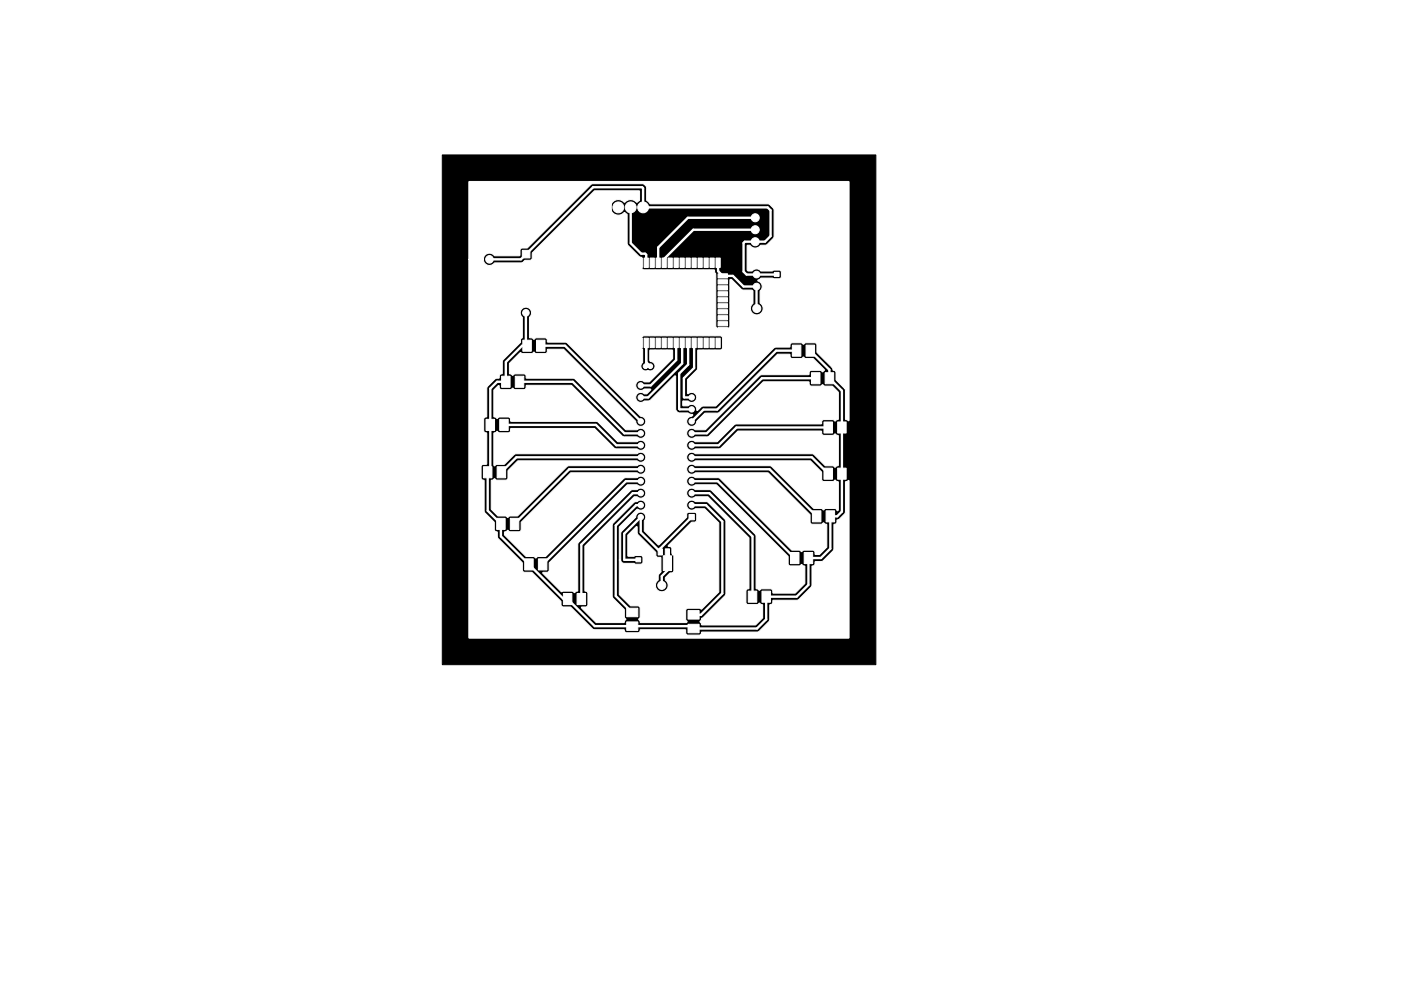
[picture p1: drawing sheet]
<svg xmlns="http://www.w3.org/2000/svg" width="297mm" height="210mm" viewBox="0 0 297 210" stroke-linecap="round" stroke-linejoin="round" font-family="sans-serif">
<path d="M93.8 32.9h91.9v108.1h-91.9z" fill="#000" stroke="#000" stroke-width=".21"/>
<g fill="#fff" stroke="#fff" stroke-width=".21">
<path d="M110.8 72.2h1.9v2.3h-1.9z"/>
<path d="M113.8 72.2h1.7v2.3h-1.7z"/>
<path d="M110.8 53.1h1.6v1.6h-1.6z"/>
<path d="M103.1 89h1.7v2.3h-1.7z"/>
<path d="M106 89h1.8v2.3h-1.8z"/>
<path d="M142.5 116.4h1v1.3h-1z"/>
<path d="M141.1 116.4h.8v1.5h.5v3.1h-1.8v-3.1h.5z"/>
<path d="M139.5 116.4h1v1.3h-1z"/>
<path d="M132.9 131.9h2.3v1.8h-2.3z"/>
<path d="M132.9 129h2.3v1.8h-2.3z"/>
<path d="M177.6 89.5h1.8v2.4h-1.8z"/>
<path d="M174.7 89.5h1.8v2.4h-1.8z"/>
<path d="M134.8 118.3h1v.9h-1z"/>
<path d="M146.1 109.2h1.1v1.1h-1.1z"/>
<path d="M105.3 110h1.8v2.3h-1.8z"/>
<path d="M108.2 110h1.8v2.3h-1.8z"/>
<path d="M127.3 42.8h2.3v2.3h-2.3z"/>
<path d="M177.6 99.3h1.8v2.4h-1.8z"/>
<path d="M174.7 99.3h1.8v2.4h-1.8z"/>
<path d="M164.2 57.8h1v.8h-1z"/>
<path d="M170.5 117.2h1.8v2.4h-1.8z"/>
<path d="M167.6 117.2h1.8v2.4h-1.8z"/>
<path d="M145.9 132.4h2.3v1.8h-2.3z"/>
<path d="M145.9 129.5h2.3v1.8h-2.3z"/>
<path d="M135.3 71.7h.9v2h-.9z"/>
<path d="M136.6 71.7h.9v2h-.9z"/>
<path d="M137.8 71.7h.9v2h-.9z"/>
<path d="M139.1 71.7h.9v2h-.9z"/>
<path d="M140.4 71.7h.9v2h-.9z"/>
<path d="M141.6 71.7h.9v2h-.9z"/>
<path d="M142.9 71.7h.9v2h-.9z"/>
<path d="M144.2 71.7h.9v2h-.9z"/>
<path d="M145.5 71.7h.8v2h-.8z"/>
<path d="M146.7 71.7h.9v2h-.9z"/>
<path d="M148 71.7h.9v2h-.9z"/>
<path d="M149.3 71.7h.9v2h-.9z"/>
<path d="M150.5 71.7h.9v2h-.9z"/>
<path d="M151.8 71.7h.9v2h-.9z"/>
<path d="M152.2 69.5h2v.9h-2z"/>
<path d="M152.2 68.2h2v.9h-2z"/>
<path d="M152.2 67h2v.9h-2z"/>
<path d="M152.2 65.7h2v.9h-2z"/>
<path d="M152.2 64.4h2v.9h-2z"/>
<path d="M152.2 63.2h2v.9h-2z"/>
<path d="M152.2 61.9h2v.9h-2z"/>
<path d="M152.2 60.6h2v.9h-2z"/>
<path d="M152.2 59.4h2v.9h-2z"/>
<path d="M152.2 58.1h2v.9h-2z"/>
<path d="M151.8 54.7h.9v2h-.9z"/>
<path d="M150.5 54.7h.9v2h-.9z"/>
<path d="M149.3 54.7h.9v2h-.9z"/>
<path d="M148 54.7h.9v2h-.9z"/>
<path d="M146.7 54.7h.9v2h-.9z"/>
<path d="M145.5 54.7h.8v2h-.8z"/>
<path d="M144.2 54.7h.9v2h-.9z"/>
<path d="M142.9 54.7h.9v2h-.9z"/>
<path d="M141.6 54.7h.9v2h-.9z"/>
<path d="M140.4 54.7h.9v2h-.9z"/>
<path d="M139.1 54.7h.9v2h-.9z"/>
<path d="M137.8 54.7h.9v2h-.9z"/>
<path d="M136.6 54.7h.9v2h-.9z"/>
<path d="M135.3 54.7h.9v2h-.9z"/>
<path d="M140.7 66.4h1.4v1.3h-1.4z"/>
<path d="M140.7 64.6h1.4v1.3h-1.4z"/>
<path d="M140.7 62.7h1.4v1.4h-1.4z"/>
<path d="M142.6 66.4h1.3v1.3h-1.3z"/>
<path d="M142.6 64.6h1.3v1.3h-1.3z"/>
<path d="M142.6 62.7h1.3v1.4h-1.3z"/>
<path d="M144.4 66.4h1.3v1.3h-1.3z"/>
<path d="M144.4 64.6h1.3v1.3h-1.3z"/>
<path d="M144.4 62.7h1.3v1.4h-1.3z"/>
<path d="M170.9 73.2h1.8v2.4h-1.8z"/>
<path d="M168 73.2h1.8v2.4h-1.8z"/>
<path d="M142 123.3h1.7v1.7h-1.7z"/>
<path d="M159.6 67.1h1.7v1.7h-1.7z"/>
<path d="M175 79.1h1.7v2.3h-1.7z"/>
<path d="M172 79.1h1.9v2.3h-1.9z"/>
<path d="M159.3 53h1.7v1.7h-1.7z"/>
<path d="M102.5 99h1.8v2.4h-1.8z"/>
<path d="M105.4 99h1.8v2.4h-1.8z"/>
<path d="M161.6 125.4h1.7v2.4h-1.7z"/>
<path d="M158.6 125.4h1.9v2.4h-1.9z"/>
<path d="M111.2 118.6h1.9v2.3h-1.9z"/>
<path d="M114.1 118.6h1.8v2.3h-1.8z"/>
<path d="M175.2 108.4h1.8v2.3h-1.8z"/>
<path d="M172.3 108.4h1.7v2.3h-1.7z"/>
<path d="M119.5 125.9h1.7v2.4h-1.7z"/>
<path d="M122.4 125.9h1.8v2.4h-1.8z"/>
<path d="M106.4 79.8h1.7v2.4h-1.7z"/>
<path d="M109.2 79.8h1.9v2.4h-1.9z"/>
<path d="M99.4 38.6l80.6-.1v50.8l-.7-.4-.1-6.2-1.9-2.1-.1-1.6-.2-.4a.3 .3 0 0 1-.3 0 .3 .3 0 0 1-.1-.3l-.2-.3-3.2-3.2v-1.7l-.3-.3-2-.1-.6 .3-.4-.3h-1.9l-.4 .3-.2 .6-3 .1-.3 .1-12.3 12.3-2.8 .1-1.1 .9h-.2a1.1 1.1 0 0 0-1.5-1.2l-.3 .2-1.1-.1v-.9h1l.2 .1a1.1 1.1 0 0 0 1.5-.3 1.1 1.1 0 0 0-.2-1.5 1.1 1.1 0 0 0-1.5 .1v-3l2.1-2.2v-4l5-.1 .3-.4v-2.1l-.3-.4h-16.4l-.4 .4 .2 5.1a1.11 1.11 0 0 0-.3 1.5 1.11 1.11 0 0 0 1.5 .3 1.02 1.02 0 0 0 1.4-.7 1.02 1.02 0 0 0-1-1.2l-.1-.2v-2.2h4.8v1.8l-4.9 4.9h-1l-.3-.1a1.08 1.08 0 0 0-1.4 .3 1.08 1.08 0 0 0 .2 1.4 1.08 1.08 0 0 0 1.5-.1h1.2l.1 .2-.9 .9h-.4l-.4-.3a1.08 1.08 0 0 0-1.5 1.3 1.08 1.08 0 0 0 1.9 .5h.9l.3-.2 5.3-5.2 .1 7.4 .6 .5h1.9l1 .3 .1 .2-.3 .2a1.07 1.07 0 0 0-1 1.1 1.07 1.07 0 0 0 1 1.1 1.07 1.07 0 0 0 1.1-1.1l1.8-1.7h2.5l.5-.2 12.4-12.3h2.5l.2 .6 .3 .3h2l.5-.3 .4 .3h1.6l2.4 2.4-.4 .4-.4-.3h-2.1l-.3 .2-.2 .7-10.2 .1-11.6 11.6h-2.1l-.3-.2a1.08 1.08 0 0 0-1.4 .3 1.08 1.08 0 0 0 .2 1.5 1.08 1.08 0 0 0 1.5-.1h2.3l.5-.2 11.6-11.5h9.5l.2 .7 .3 .2h2.1l.4-.3 .4 .3h1.7l1.2 1.3v5.7l-.6 .4-.5-.3h-2l-.3 .3-.2 .6-18.1 .1-.3 .1-3.7 3.6h-4.5l-.3-.1a1.08 1.08 0 0 0-1.4 .3 1.08 1.08 0 0 0 .2 1.4 1.08 1.08 0 0 0 1.5-.1h5.2l3.8-3.7 17.6-.1 .2 .7 .3 .3h2l.5-.3 .6 .3v6.3l-.7 .4-.4-.3h-1.6l-2.3-2.3-.5-.2h-24.7l-.3-.2a1.08 1.08 0 0 0-1.4 .3 1.08 1.08 0 0 0 .2 1.5 1.08 1.08 0 0 0 1.5-.1h24.3l2.4 2.3v1.6l.1 .3 .4 .2 2-.1a.31 .31 0 0 1 .4-.2 .31 .31 0 0 1 .3 .2l.3 .2v6l-.2 .1-.2-.4-.3-.1h-2l-.4 .3-.4-.3-1.7-.1-9.1-8.9-15.9-.1-.5-.2a1.08 1.08 0 0 0-1.4 1.2 1.08 1.08 0 0 0 1.9 .5h15.4l8.8 8.9v1.6l.2 .3 .3 .1h1.9l.5-.3 .7 .4v4.8l-1.6 1.5h-.8l-.2-.6-.3-.3h-2l-.5 .3-.4-.3h-1.6l-15.3-15.2-.3-.2h-4.8l-.4-.2a1.08 1.08 0 0 0-1.5 1.3 1.08 1.08 0 0 0 1.9 .4l4.4 .1 15.2 15.1v1.6l.1 .3 .4 .2h1.8l.6-.3 .6 .3v3.7l-2.1 2h-4.5l-.2-.6-.3-.3h-2.1l-.4 .3-.6-.3-.2-11.4-9.4-9.5-.3-.1h-3l-.4-.3a1.08 1.08 0 0 0-1.5 1.3 1.08 1.08 0 0 0 1.9 .5h2.6l8.7 8.7v10.7l-.5 .3-.1 .2v2.6l.4 .4h2l.4-.3 .7 .4v2.7l-1.5 1.5h-11.4l-.4-.6 .3-.8 5.2-5.1v-15.4l-.2-.5-3.6-3.7-.4-.1h-2.2l-.4-.2a1.08 1.08 0 0 0-1.5 1.2 1.08 1.08 0 0 0 1.9 .5h1.9l3 3.1v14.6l-3.7 3.6-.4-.2h-2.5l-.3 .2-.1 .3v1.9l.3 .4-.2 .3h-9.7l-.4-.7 .3-.5v-2.1l-.4-.2-1.6-.1-2.4-2.4v-7.3h.3l.2 .5 .5 .2 3.6 .2 .4-.4v-1.1l-.2-.3-1.3-.1-.4 .2h-1.2l-.1-.1v-4.4l1.8-1.8 .2 .1v1.3l.2 .3 3.7 3.8 .2 .9 .9 .2 .1 3-.6 .7v1a1.38 1.38 0 0 0-.3 2.1 1.38 1.38 0 0 0 2.1 0 1.38 1.38 0 0 0-.3-2.1v-.5l.9-.9 .6-.1 .3-.3v-3.3l-.4-.6v-.9a.69 .69 0 0 0-.8-.5l4.9-5.1 1-.2 .1-.3v-1.2l-.1-.3-.3-.1h-1.3l-.3 .1-.2 1-5.8 5.8-3.1-2.9v-2.2a1.08 1.08 0 0 0-.4-1.8 1.08 1.08 0 0 0-1.5 1.1l-3.1 3.2v5.8h-.3v-7l3.8-3.7h.1a1.08 1.08 0 0 0 1.5-.3 1.08 1.08 0 0 0-.2-1.5 1.08 1.08 0 0 0-1.5 .1l-.6 .2-4.4 4.3-.2 .5v15.2l.2 .3 2.3 2.4 .1 1.7 .3 .4-.4 .7h-5.9l-3.1-3.2 .1-.1 1-.1 .3-.4-.1-2.5-.1-.2-.5-.3v-9.5l10.4-10.4h.6l.2 .1a1.08 1.08 0 0 0 1.5-.2 1.08 1.08 0 0 0-.2-1.5 1.08 1.08 0 0 0-1.5 .1h-1l-.3 .2-11.1 11-.1 .4v9.9l-.7 .3-.5-.3-2.3 .1-3.9-3.9 .1-.2h.9l.3-.2 .1-1.8 16.5-16.5 2-.1 .2 .2a1.08 1.08 0 0 0 1.5-.3 1.08 1.08 0 0 0-.2-1.5 1.08 1.08 0 0 0-1.5 .1h-2.3l-.5 .2-16.6 16.6h-1.6l-.4 .3-.4-.3h-1.7l-4.5-4.6v-.6l.6-.4 .6 .3h1.8l.4-.1 .1-.3v-1.6l10.5-10.5h14l.2 .1a1.08 1.08 0 0 0 1.5-.2 1.08 1.08 0 0 0-.2-1.5 1.08 1.08 0 0 0-1.5 .1h-14.5l-.3 .2-10.4 10.4-1.7 .1-.5 .3-.4-.3h-1.6l-1.4-1.5v-6.1l.7-.3 .5 .3 2-.1 .3-.3v-1.7l2.1-2h25.2l.2 .1a1.08 1.08 0 0 0 1.5-.3 1.08 1.08 0 0 0-.2-1.4 1.08 1.08 0 0 0-1.5 .1h-25.6l-.4 .1-2 2.1h-1.7l-.5 .3-.1-.1v-6.8l.7-.4 .4 .3h2.1l.3-.2 .2-.7h17.6l4.4 4.3 4.7 .1a1.08 1.08 0 0 0 1.5-.1 1.08 1.08 0 0 0 0-1.6 1.08 1.08 0 0 0-1.6 .1h-4l-4.1-4.1-.5-.2h-18l-.2-.7-.3-.2h-2.1l-.4 .3-.6-.3-.1-5.8 1-.9 .1 .1 .1 .5 .3 .3 2.2-.1a.31 .31 0 0 1 .3-.2 .31 .31 0 0 1 .3 .2l2.2 .1 .3-.3 .2-.7 9.5 .1 10.8 10.8 .3 .1h2.8a1.08 1.08 0 0 0 1.5-.1 1.08 1.08 0 0 0 0-1.5 1.08 1.08 0 0 0-1.6 .1h-2.3l-10.9-10.8-.3-.2h-9.8l-.2-.6-.4-.3h-2l-.4 .3-.7-.3v-2.2l2.3-2.3 .5 .2h1.9l.5-.3 .4 .3h2l.4-.2 .1-.7h3.4l15.2 15.3a1.09 1.09 0 0 0 1.1 1.1 1.09 1.09 0 0 0 1.1-1.1 1.09 1.09 0 0 0-1.1-1.1l-15.6-15.6-.3-.1h-3.7l-.2-.7-.3-.2h-2.1l-.4 .3-.3-.3h-.6v-4.4a1.22 1.22 0 0 0 0-1.8 1.22 1.22 0 0 0-1.8 .1 1.22 1.22 0 0 0 .2 1.8v4.2l-.3 .3-.1 .8-3.7 3.7-.1 2.8-.6 .4-.1 .6-.9 .2-1.7 1.8v6.1l-.5 .3-.2 .3 .1 2.5 .1 .3 .5 .2v6.5l-.8 .1-.3 .3-.1 2.6 .1 .3 .5 .3 .1 6.7 2.1 2.1v1.6l.3 .4 .3 .1 .2 1.4 5.1 5.1v1.6l.2 .3 .3 .1 1.6 .1 6.1 6.1 .2 1 .3 .2h1.6l4.9 4.8h6.4l.2 .5 .3 .1h2.5l.3-.1 .2-.5h9.5l.1 .9 .4 .2h2.5l.3-.1 .2-.5h11.9l2.5-2.4v-3.3l.6-.4 .1-.6h5l.5-.2 2.7-2.8 .1-4.2 .5-.4 .1-.6 1.6-.1 2.3-2.3 .1-5.5 .6-.3 .1-.6 .5-.3 1.2-1.3 .1-6.5 .6-.4 .1 33.4-80.5 .1-.1-80.4h3.1a1.32 1.32 0 0 0 .9 1.3 1.32 1.32 0 0 0 1.5-.5h5.6l.8-.6h1.3l.2-.4 .1-1.2 13.2-13.1h9.4l.1 .1v1.9l-.5 .4a1.86 1.86 0 0 0-2.7 0 1.68 1.68 0 0 0-2.5 0 1.68 1.68 0 0 0 .1 2.4 1.68 1.68 0 0 0 2.4-.2l.6 .4v6.3l2.4 2.5 .6 .3 .1 2.2 .2 .4 15.2 .1 .2 .8v11.1l.2 .3 .3 .1h2.1l.4-.3 .1-10h.3l2.1 2.1 2.2 .1 .2 .2v2.6l-.5 .9a1.36 1.36 0 0 0 1.9 1.5 1.36 1.36 0 0 0 .2-2.4v-2.5a1.27 1.27 0 0 0-.5-2.2v-.2l.7-.4 3.8 .1 .5-.3v-1.1l-.4-.4h-1.2l-.4 .2h-2.3l-.2-.2a1.27 1.27 0 0 0-1.8 .2h-.8l-.2-.2v-5.1l.6-.1a1.42 1.42 0 0 0 2.3-.1h1l.4-.1 1.2-1.3 .2-.4v-5.7l-.1-.4-1-.8-25.1-.1-.8-.7v-2.7l-.7-.8h-10.6l-.5 .1-13.5 13.5-1.4 .2-.2 1.4h-5.4a1.31 1.31 0 0 0-1.5-.4 1.31 1.31 0 0 0-.8 1.2h-3.1z"/>
<circle cx="111.5" cy="58.9" r=".8"/>
<circle cx="103.8" cy="55" r=".8"/>
<circle cx="103.8" cy="57.5" r=".8"/>
<circle cx="136.9" cy="77.7" r=".5"/>
<circle cx="137.9" cy="77.7" r=".5"/>
<circle cx="160.4" cy="58.3" r=".7"/>
<circle cx="160.4" cy="60.8" r=".7"/>
<circle cx="146.7" cy="107.2" r=".56"/>
<circle cx="146.7" cy="104.6" r=".56"/>
<circle cx="146.7" cy="102.1" r=".56"/>
<circle cx="146.7" cy="99.6" r=".56"/>
<circle cx="146.7" cy="97" r=".56"/>
<circle cx="146.7" cy="94.5" r=".56"/>
<circle cx="146.7" cy="91.9" r=".56"/>
<circle cx="146.7" cy="89.4" r=".56"/>
<circle cx="146.7" cy="86.9" r=".56"/>
<circle cx="146.7" cy="84.3" r=".56"/>
<circle cx="146.7" cy="81.8" r=".56"/>
<circle cx="135.8" cy="81.8" r=".57"/>
<circle cx="135.8" cy="84.3" r=".57"/>
<circle cx="135.8" cy="86.9" r=".57"/>
<circle cx="135.8" cy="89.4" r=".57"/>
<circle cx="135.8" cy="91.9" r=".57"/>
<circle cx="135.8" cy="94.5" r=".57"/>
<circle cx="135.8" cy="97" r=".57"/>
<circle cx="135.8" cy="99.6" r=".57"/>
<circle cx="135.8" cy="102.1" r=".57"/>
<circle cx="135.8" cy="104.6" r=".57"/>
<circle cx="135.8" cy="107.2" r=".57"/>
<circle cx="135.8" cy="109.7" r=".57"/>
<circle cx="136.3" cy="44" r="1.15"/>
<circle cx="133.7" cy="44" r="1.15"/>
<circle cx="131.1" cy="44" r="1.15"/>
<circle cx="140.3" cy="124.2" r=".85"/>
<circle cx="160.4" cy="65.5" r=".85"/>
<circle cx="160.1" cy="51.3" r=".85"/>
<circle cx="160.1" cy="48.7" r=".85"/>
<circle cx="160.1" cy="46.2" r=".85"/>
<circle cx="111.5" cy="66.4" r=".7"/>
<circle cx="111.5" cy="63.8" r=".7"/>
</g>
<g fill="none" stroke="#fff" stroke-width=".5">
<path d="M103.8 55h6.6l15.3-15.3h10.5l.1 .2v4.1h26.4l.7 .6v5.5l-1.2 1.2h-4.3l-.3 .2v6.1l.7 .7 6.4-.1M103.8 57.5h6.4l1.3 1.4M111.5 58.9v4.9M128.5 48.5l7.2 7.2v2l5.7 5.7M128.5 44v4.5M128.5 48.5l-10.5 10.4h-6.5M133.7 44v7.6l2.2 2.2h.9l.2 .3v1.6M152.2 55.7v1.8l1 1h2.2l2.2 2.3h2.8l.1 4.7M160.1 53.8h6.8l.3 .3v13.7l-.2 .2h-6.5l-2 2h-10.5l-2.9-2.9M160.1 48.7h-13.1l-6.2 6.2v.8M160.1 46.2h-14.3l-6.3 6.3v3.2M111.5 66.4v6.7l.3 .2h-1.1l-3.5 3.5v4.2h-1.8l-1.4 1.4v17.2l-.6 .6v8.1l2.8 2.8v2.7l13.3 13.3h.9l5.7 5.7h20.5l.4 .5h13.5l2-1.9v-4.8h6.4l2.5-2.5v-5.7h2.6l2-2v-6.9h1.5l1-1v-25.6l-2.6-2.7v-1.8l-4.1-4"/>
<path d="M114.7 73.3h5.1l16.1 16.1M137 72.7v4.9l-.1 .1h1l-.9-.9M141.4 63.4h3.7v3.7M141.4 65.2h3.7M141.4 63.4v3.7M143.2 63.4v3.7M143.4 72.7v3.7l-5.4 5.4h-2.1M144.6 72.7v4.4l-7.2 7.2h-1.5M145.1 67.1h-7.9l-1.5 1.4v4.2l-1.7 1.8v11.7l.6 .7h1.3l4.1 4.1v17.2l.2 .3h7.7l.9 .9v2.9l-4.7 4.8h-1.1M145.9 72.7v4.6l-1.9 1.9v7.5l2.6 .2M147.2 72.7v5.4l-2.2 2.1v4l1.6 .1M154.2 70l.3 .2v11l-.5 .6h-7.4"/>
<path d="M168.9 74.4h-4.3l-12.6 12.5h-2.8l-2.6 2.5M106.8 90.1h19.6l4.3 4.4h5.2M110.1 81h11.4l10.9 10.9h3.5M135.9 99.6h-15.2l-11.6 11.5M135.9 97h-26.4l-3.2 3.2M146.6 99.6h16.6l10 9.9M146.6 97h25.5l3.5 3.5M173 80.2h-11.4l-11.7 11.7h-3.3M175.6 90.7h-19.4l-3.8 3.8h-5.8M135.9 107.2h-1l-4.4 4.3v14.9l3.6 3.5M135.9 104.6h-1.7l-11 10.9v11.6M135.9 102.1h-3.2l-17.6 17.6"/>
<path d="M141.5 117.2v3.8l-1.2 1.2v2M146.6 109.7l-6.6 6.7v.7l-4.1-4.2v-3.2l-3.5 3.5v5.6h2.9M146.6 107.2h3.1l3.5 3.4v15.3l-4.6 4.5h-1.6M146.6 104.6h3.8l9.2 9.2v12.8M146.6 102.1h5.6l16.3 16.3M148.7 112.4v9.7l-2.1 2.1h-3.7"/>
</g>
</svg>
